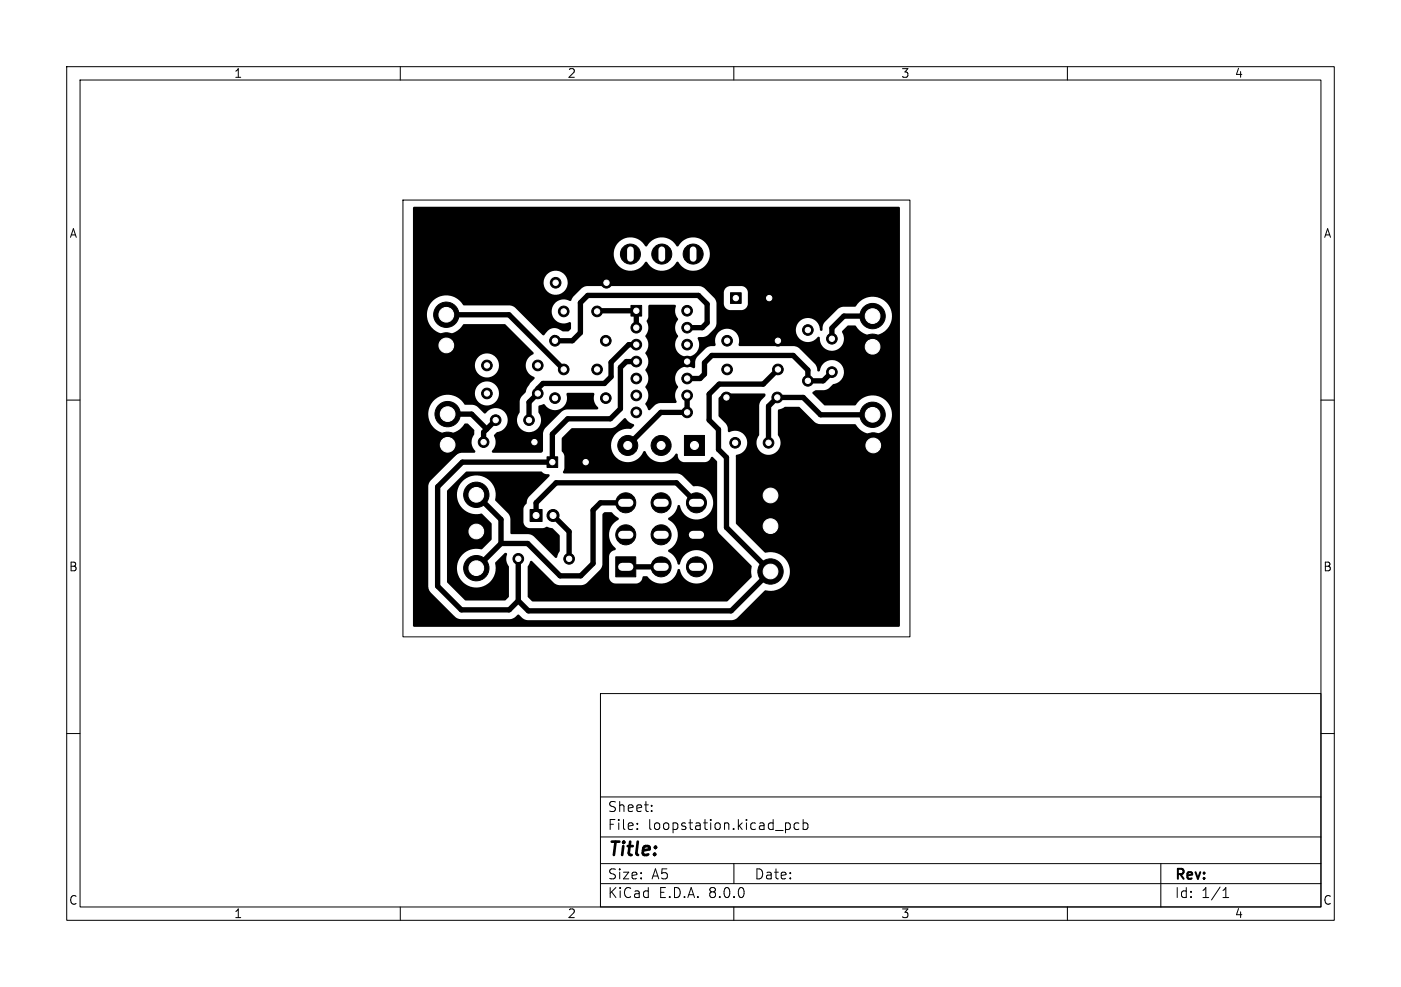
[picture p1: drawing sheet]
<svg xmlns="http://www.w3.org/2000/svg" width="210mm" height="148mm" viewBox="0 0 210 148" stroke-linecap="round" stroke-linejoin="round" font-family="sans-serif">
<defs><g id="words">
<text font-size="2.8" x="91" y="128.9">Title:</text>
<g font-size="2.1">
<text x="91" y="124.7">File:</text>
<text x="91" y="122">Sheet:</text>
<text x="97.1" y="124.7">loopstation.kicad_pcb</text>
<text x="91" y="134.9">KiCad</text>
<text x="91" y="132.1">Size:</text>
<text x="97.7" y="132.1">A5</text>
<text x="98.7" y="134.9">E.D.A.</text>
<text x="106.3" y="134.9">8.0.0</text>
<text x="113" y="132.1">Date:</text>
<text x="176" y="132.3">Rev:</text>
<text x="176" y="134.9">Id:</text>
<text x="180.1" y="134.9">1/1</text>
</g>
<g font-size="1.8">
<text x="35" y="11.9">1</text>
<text x="85" y="11.9">2</text>
<text x="135" y="11.9">3</text>
<text x="185" y="11.9">4</text>
<text x="10.3" y="35.9">A</text>
<text x="198.4" y="35.9">A</text>
<text x="10.3" y="85.9">B</text>
<text x="198.3" y="85.9">B</text>
<text x="10.3" y="135.9">C</text>
<text x="35" y="137.9">1</text>
<text x="85" y="137.9">2</text>
<text x="135" y="137.9">3</text>
<text x="185" y="137.9">4</text>
<text x="198.3" y="135.9">C</text>
</g>
</g></defs>
<g fill="none" stroke="#000" stroke-width=".15">
<path d="M10 10h190v128h-190zM12 12h186v124h-186zM60 10v2M110 10v2M160 10v2M60.4 30h76v65.5h-76zM10 60h2M198 60h2M10 110h2M90 104h108v32h-108zM90 119.5h108M198 110h2"/>
<path d="M60 136v2M90 132.5h108M90 129.5h108M90 125.5h108M95.5 124.2v.2M95.5 123.5v.1M97.7 121.5v.2M97.7 120.8v.1M110 136v2M110 129.5v3M117.7 123.5l.5-.1 .3 .3v.4l-.2 .2h-.6M119.7 123.5l-.4-.1-.3 .3v.4l.2 .2h.5"/>
<path d="M120.4 123.5l.4-.1 .3 .3v.4l-.1 .2h-.6M120.4 122.9v1.5M160 136v2M174 129.5v6.5M183.3 134.6h.9M183.3 133.5l.4-.4v1.5"/>
</g>
<g fill="#000" stroke="#000" stroke-width=".15">
<path d="M94.6 45.8h1.6v1.6h-1.6zM109.5 43.9h1.6v1.6h-1.6zM79.5 76.4h1.8v1.8h-1.8zM82 68.5h1.6v1.6h-1.6zM102.6 65.3h3v3h-3zM92.3 83.5h3v3h-3z"/>
<circle cx="94.5" cy="38.1" r="1.5"/>
<circle cx="99.2" cy="38.1" r="1.5"/>
<circle cx="103.9" cy="38.1" r="1.5"/>
<circle cx="66.9" cy="51.8" r="1.9"/>
<circle cx="66.9" cy="47.2" r="1.9"/>
<circle cx="73" cy="59" r=".8"/>
<circle cx="73" cy="54.8" r=".8"/>
<circle cx="80.6" cy="59" r=".8"/>
<circle cx="80.6" cy="54.8" r=".8"/>
<circle cx="83.2" cy="59.7" r=".8"/>
<circle cx="83.2" cy="51.1" r=".8"/>
<circle cx="83.3" cy="42.4" r=".8"/>
<circle cx="84.5" cy="55.4" r=".8"/>
<circle cx="84.5" cy="46.7" r=".8"/>
<circle cx="89.5" cy="55.4" r=".8"/>
<circle cx="89.5" cy="46.7" r=".8"/>
<circle cx="90.8" cy="59.7" r=".8"/>
<circle cx="90.8" cy="51.1" r=".8"/>
<circle cx="90.9" cy="42.4" r=".8"/>
<circle cx="95.4" cy="51.7" r=".8"/>
<circle cx="95.4" cy="49.1" r=".8"/>
<circle cx="95.4" cy="59.3" r=".8"/>
<circle cx="95.4" cy="54.2" r=".8"/>
<circle cx="95.4" cy="56.8" r=".8"/>
<circle cx="103" cy="49.1" r=".8"/>
<circle cx="103" cy="51.7" r=".8"/>
<circle cx="103" cy="59.3" r=".8"/>
<circle cx="103" cy="46.6" r=".8"/>
<circle cx="103" cy="54.2" r=".8"/>
<circle cx="103" cy="56.8" r=".8"/>
<circle cx="108.9" cy="59.6" r=".8"/>
<circle cx="109" cy="55.4" r=".8"/>
<circle cx="109" cy="51.1" r=".8"/>
<circle cx="115.3" cy="44.7" r=".8"/>
<circle cx="116.5" cy="59.6" r=".8"/>
<circle cx="116.6" cy="55.4" r=".8"/>
<circle cx="116.6" cy="51.1" r=".8"/>
<circle cx="121.1" cy="49.5" r=".8"/>
<circle cx="121.1" cy="57.1" r=".8"/>
<circle cx="124.7" cy="50.8" r=".8"/>
<circle cx="124.7" cy="55.8" r=".8"/>
<circle cx="130.8" cy="47.4" r="1.9"/>
<circle cx="130.8" cy="52" r="1.9"/>
<circle cx="67.1" cy="62.1" r="1.9"/>
<circle cx="67.1" cy="66.7" r="1.9"/>
<circle cx="71.4" cy="74.2" r="1.9"/>
<circle cx="71.4" cy="79.7" r="1.9"/>
<circle cx="72.5" cy="66.3" r=".8"/>
<circle cx="74.3" cy="63" r=".8"/>
<circle cx="79.3" cy="63" r=".8"/>
<circle cx="80.1" cy="66.3" r=".8"/>
<circle cx="82.9" cy="77.3" r=".9"/>
<circle cx="87.8" cy="69.3" r=".8"/>
<circle cx="93.8" cy="75.4" r="1.5"/>
<circle cx="94.1" cy="66.8" r="1.5"/>
<circle cx="95.4" cy="61.8" r=".8"/>
<circle cx="99.1" cy="75.4" r="1.5"/>
<circle cx="99.1" cy="66.8" r="1.5"/>
<circle cx="103" cy="61.8" r=".8"/>
<circle cx="104.4" cy="75.4" r="1.5"/>
<circle cx="110.2" cy="66.4" r=".8"/>
<circle cx="115.2" cy="66.4" r=".8"/>
<circle cx="115.5" cy="78.9" r="1.9"/>
<circle cx="115.5" cy="74.3" r="1.9"/>
<circle cx="130.8" cy="62.2" r="1.9"/>
<circle cx="130.9" cy="66.8" r="1.9"/>
<circle cx="71.4" cy="85.2" r="1.9"/>
<circle cx="77.7" cy="83.8" r=".8"/>
<circle cx="85.3" cy="83.8" r=".8"/>
<circle cx="93.8" cy="80.2" r="1.5"/>
<circle cx="99.1" cy="85" r="1.5"/>
<circle cx="99.1" cy="80.2" r="1.5"/>
<circle cx="104.4" cy="85" r="1.5"/>
<circle cx="104.4" cy="80.2" r="1.5"/>
<circle cx="115.5" cy="85.7" r="1.9"/>
</g>
<g fill="none" stroke="#000" stroke-width=".8">
<path d="M66.9 47.2h9.4l8.2 8.2M89.5 46.7l.1-.1h5.8v2.5M95.4 54.2h-1.5l-.9 .9v6.2l-1.5 1.5h-6.4l-2.3 2.3v4.2h-13.5l-3.7 3.7v14.9l3.5 3.5h7.2l1.4-1.3M95.4 51.7h-1.2l-2.6 2.6v2.2l-1 1h-9.2l-.8 .8v.7l-1.3 1.3v2.7M103 49.1h2.3l.7-.7v-2.8l-1.3-1.3h-16.6l-1.1 1.1v4.5l-1.2 1.2h-2.6l-.1-.5M103 59.3v2.5h-3.9l-5 5M116.6 55.4l-2.2 2.2h-6.6l-1.5 1.5v3.9l1.4 1.4v3l1.2 1.2v10.5l6.6 6.6-5.9 5.9h-30.4l-1.5-1.5M124.7 55.8l-1.3 1.3h-2.3v-1.6l-2.2-2.2h-12.2l-1.1 1.1v1.7l-.7 .7h-1.9M130.8 47.4h-4.3l-1.8 1.8v1.6M67.1 62.1h3.6l2.3 2.2M71.4 74.2l3.7 3.7v3.6M74.3 63l-1.8 1.8v1.5"/>
<path d="M82.9 77.3l2.4 2.4v4.1M93.8 75.4h-3.8l-1.1 1.1v8l-1.8 1.9h-3.1l-4.9-4.9h-4M104.4 75.4l-3-3h-18l-3 3v1.9M130.8 62.2h-7.8l-2.6-2.6h-3.9l-1.3 1.3v5.5M75.1 81.5l-3.7 3.7M77.7 83.8v6.3M93.8 85h5.3"/>
</g>
<path d="M62 31l72.9 .1v62.8l-.2 .1h-72.7l-.1-.2v-34.8h9.3v.3a1.81 1.81 0 0 0 2.8 1.2 1.81 1.81 0 0 0-.2-3.1 1.81 1.81 0 0 0-2.6 1.6h-9.3v-4.2h9.3v.3a1.81 1.81 0 0 0 2.8 1.2 1.81 1.81 0 0 0-.2-3.1 1.81 1.81 0 0 0-2.6 1.6h-9.3v-7.6h2.1v.3a2.96 2.96 0 0 0 2.4 2.6 2.96 2.96 0 0 0 3.1-1.5h6.2l4.2 4.2 .1 .3a1.88 1.88 0 0 0-1.2 1.8 1.88 1.88 0 0 0 1.3 1.7v.2l-1 1.2-.3 .8-.8 1-.1 .4v1.7a1.82 1.82 0 0 0 .2 2.5 1.82 1.82 0 0 0 2.5-.1 1.82 1.82 0 0 0 .1-2.5v-.9l.9-.3a1.82 1.82 0 0 0 2.3 .8 1.82 1.82 0 0 0 1-2.2v-.2l.2-.1h3.8l.2 .1v.2a2.12 2.12 0 0 0 .6 2l-.2 .2h-4.5l-.8 .3-2.5 2.5-.2 .4-.1 .4v2.6l-.2 .3h-7.3a.2 .2 0 0 1-.2-.1 .2 .2 0 0 1 .1-.3 2.02 2.02 0 0 0 .3-2.2l.3-.5a1.83 1.83 0 0 0 1.5-2.7 1.83 1.83 0 0 0-3.1-.1h-.3l-.8-.9a1.42 1.42 0 0 0-1.1-.4h-.9a2.92 2.92 0 0 0-4.4-.9 2.92 2.92 0 0 0-.1 4.5 2.92 2.92 0 0 0 4.4-.8l.6 .1 .9 1a1.5 1.5 0 0 1-.3 1.2 2.16 2.16 0 0 0 .5 1.9l-.2 .2h-1.9l-.6 .2-4.1 4-.2 .4-.1 .4v14.9a1.41 1.41 0 0 0 .5 1.2l3.5 3.5 .4 .2 .4 .2h7.2a1.7 1.7 0 0 0 1.4-.7h.2a1.85 1.85 0 0 0 1.5 .8h30.2a1.41 1.41 0 0 0 1.2-.5l4-4a2.92 2.92 0 0 0 3.7-2.8 2.92 2.92 0 0 0-3.7-2.8l-4.4-4.4v-10.1l.1-.2a1.81 1.81 0 0 0 1.5-2.4 1.81 1.81 0 0 0-2.6-1l-.2-.1v-.6l-.2-.4-1.2-1.3 .1-2.8 .7-.6h6.1l.1 .1v.3l-.7 .8-.2 .6v4.5a1.82 1.82 0 0 0 .2 2.5 1.82 1.82 0 0 0 2.5-.1 1.82 1.82 0 0 0 .1-2.5v-3.7l1.1-.5h2.1l2.3 2.3 .6 .3h5.5a2.92 2.92 0 0 0 4.4 .9 2.92 2.92 0 0 0 .1-4.5 2.92 2.92 0 0 0-4.4 .8h-4.7l-1.8-1.8 .1-.3 .4-.2h1.2l.4-.1 .9-.8a1.82 1.82 0 0 0 1.7-1.8 1.82 1.82 0 0 0-1.6-1.8 1.82 1.82 0 0 0-2 1.5v.1a.22 .22 0 0 1-.3 .1 .22 .22 0 0 1-.1-.3l-.3-.8-2.2-2.2a1.41 1.41 0 0 0-1.2-.5h-7.9l-.2-.2a1.86 1.86 0 0 0-.9-2.2h9.5v.3a1.82 1.82 0 0 0 1.4 1.5 1.82 1.82 0 0 0 1.9-.8l.3 .1a1.81 1.81 0 0 0 2.3 1.9 1.81 1.81 0 0 0 1-2.7l.9-1 1.2 .1a2.91 2.91 0 0 0 4.4 .7 2.91 2.91 0 0 0-.1-4.5 2.91 2.91 0 0 0-4.3 .9h-1.9l-.6 .2-2.2 2.1-.3 .6v.4a.21 .21 0 0 1-.1 .3 .21 .21 0 0 1-.3-.2 1.8 1.8 0 0 0-1.8-1.7 1.8 1.8 0 0 0-1.8 1.8h-9.5a1.86 1.86 0 0 0-2.1 .3 1.86 1.86 0 0 0-.5 2l-1.2 .3-1.5 1.4-.3 .6v1l-.2 .1a1.82 1.82 0 0 0-2.4 .4 1.82 1.82 0 0 0 0 2.4v.2a2.02 2.02 0 0 0-.2 2.1l-.2 .1-2.5 .1-.6 .3-.8 .7-.2-.1-.4-.9a2.03 2.03 0 0 0 0-2.5 2 2 0 0 0 0-2.6 2 2 0 0 0 0-2.5 2.03 2.03 0 0 0 0-2.5 2.07 2.07 0 0 0 .2-2.3l.3-.5 .1-1.9h3.8l.2 .2a2.18 2.18 0 0 0 .3 2 2 2 0 0 0 0 2.6 1.82 1.82 0 0 0 .1 2.4 1.82 1.82 0 0 0 2.4 .2 1.82 1.82 0 0 0 .5-2.3l.2-.3a1.63 1.63 0 0 0 1.5-.5l.8-.7 .3-.6v-3.1h1.1l.3 .6 .5 .3h1.9a.99 .99 0 0 0 .9-.9v-1.9l-.3-.5-.5-.3h-1.9a.99 .99 0 0 0-.9 .9v1.8h-1.1l-.1-.5-.2-.4-1.4-1.4a1.42 1.42 0 0 0-1.1-.4h-16.6l-.8 .3-1.3 1.3-.3 .6h-.2a1.82 1.82 0 0 0-2.7 1.6 1.82 1.82 0 0 0 2.7 1.6l.2 .1-.1 1-.3 .3h-.9a1.64 1.64 0 0 0-2.7 .5h-.3l-3.9-3.9a1.41 1.41 0 0 0-1.2-.5h-6.7a2.93 2.93 0 0 0-3.3-1.4 2.93 2.93 0 0 0-2.2 2.8h-2.1v-4.8h19.6v.3a1.81 1.81 0 0 0 2.8 1.2 1.81 1.81 0 0 0-.2-3.1 1.81 1.81 0 0 0-2.6 1.6h-19.6v-4.3h30.1v.3a2.52 2.52 0 0 0 2.1 2.2 2.52 2.52 0 0 0 2.6-1.3l.2-.1a2.58 2.58 0 0 0 4.5 .1l.2-.1a2.53 2.53 0 0 0 3.8 .9 2.53 2.53 0 0 0 .1-3.9 2.53 2.53 0 0 0-3.8 .7l-.2 .1a2.58 2.58 0 0 0-4.5-.1l-.2 .1a2.54 2.54 0 0 0-2.9-1.3 2.54 2.54 0 0 0-1.9 2.4h-30.1zM67.1 73.5l2.8-2.8h11.2a1.82 1.82 0 0 0 1.3 .5v.2l-3.1 3.1-.3 .5a.91 .91 0 0 1-.4 .8l-.1 .5v2a.99 .99 0 0 0 .9 .9h1.9l.7-.2 .8 .2 1.1 1v2.4l-.4 1h-.3l-3-3a1.41 1.41 0 0 0-1.2-.5l-2.5-.1v-2a1.41 1.41 0 0 0-.5-1.2l-1.8-1.8a2.92 2.92 0 0 0-2.5-3.7 2.92 2.92 0 0 0-3.2 3.1 2.92 2.92 0 0 0 3.7 2.6l1.5 1.6v2.3l-1.5 1.5a2.92 2.92 0 0 0-3.7 2.5 2.92 2.92 0 0 0 3.1 3.2 2.92 2.92 0 0 0 2.6-3.7l1.4-1.4a.23 .23 0 0 1 .3-.1 .23 .23 0 0 1 .1 .4 2.02 2.02 0 0 0 .3 1.7v4.4l-.6 .6h-6l-2.6-2.6zM85.6 64.3l5.8-.1a1.41 1.41 0 0 0 1.2-.5l.9-1h.2l.1 .1a2.58 2.58 0 0 0 1.2 .9v.2l-.4 .4a2.7 2.7 0 0 0-3 2.2 2.52 2.52 0 0 0 1.9 2.7 2.52 2.52 0 0 0 3-1.5l.1-.1a2.84 2.84 0 0 0 3 1.7 3 3 0 0 0 1.8-1.3l.1 .1a1.17 1.17 0 0 0 1 1.2h3.3a1.44 1.44 0 0 0 .9-.8l.2 .1 .6 .7v9.9l.1 .4 .2 .4 4.9 5-.1 .7 .1 .9-3.6 3.5-29.2 .1-.8-.8v-4.5l.4-.7 .2-.1 3.3 3.3 .4 .2 .4 .2h3.1a1.41 1.41 0 0 0 1.2-.5l1.7-1.7a1.41 1.41 0 0 0 .5-1.2v-7.3l.3-.3h1.1l1 .9 .1 .2a2.64 2.64 0 0 0-.5 4.4l-.1 .2a1.1 1.1 0 0 0-.9 .9v3.2l.3 .6 .6 .3h3.2a1.19 1.19 0 0 0 1-1.1h.6a2.58 2.58 0 0 0 2.7 1 2.58 2.58 0 0 0 2-2.1h.1l.1 .2a2.5 2.5 0 0 0 3.9 1.5 2.5 2.5 0 0 0-.1-4.2 2.5 2.5 0 0 0-3.8 1.8h-.3a3 3 0 0 0-1.5-2l.1-.1a2.53 2.53 0 0 0 1.4-2.3 2.53 2.53 0 0 0-1.4-2.3v-.3a2.98 2.98 0 0 0 1.5-1.9l.2 .2a2.51 2.51 0 0 0 3 1.9 2.51 2.51 0 0 0 2-2.9 2.51 2.51 0 0 0-3-2l-1.5-1.5a1.42 1.42 0 0 0-1.1-.4h-16.8l-.1-.2 .2-.5v-1.9l-.1-.3-.3-.5v-1.8z" fill="#000"/>
<g fill="#fff" stroke="#fff" stroke-width=".15">
<circle cx="71.4" cy="85.2" r="1.1"/>
<circle cx="71.4" cy="74.2" r="1.1"/>
<circle cx="115.5" cy="78.9" r="1.1"/>
<circle cx="104.1" cy="66.8" r=".6"/>
<circle cx="99.1" cy="66.8" r=".6"/>
<circle cx="94.1" cy="66.8" r=".6"/>
<circle cx="116.5" cy="59.6" r=".4"/>
<circle cx="108.9" cy="59.6" r=".4"/>
<circle cx="124.7" cy="55.8" r=".4"/>
<circle cx="124.7" cy="50.8" r=".4"/>
<circle cx="110.3" cy="44.7" r=".4"/>
<circle cx="115.3" cy="44.7" r=".4"/>
<circle cx="74.3" cy="63" r=".4"/>
<circle cx="79.3" cy="63" r=".4"/>
<circle cx="83.2" cy="51.1" r=".4"/>
<circle cx="90.8" cy="51.1" r=".4"/>
<circle cx="66.9" cy="51.8" r="1.1"/>
<circle cx="121.1" cy="57.1" r=".4"/>
<circle cx="121.1" cy="49.5" r=".4"/>
<circle cx="71.4" cy="79.7" r="1.1"/>
<circle cx="115.5" cy="74.3" r="1.1"/>
<circle cx="80.4" cy="77.3" r=".45"/>
<circle cx="82.9" cy="77.3" r=".45"/>
<circle cx="85.3" cy="83.8" r=".4"/>
<circle cx="77.7" cy="83.8" r=".4"/>
<circle cx="67.1" cy="62.1" r="1.1"/>
<circle cx="83.3" cy="42.4" r=".4"/>
<circle cx="90.9" cy="42.4" r=".4"/>
<circle cx="80.6" cy="54.8" r=".4"/>
<circle cx="73" cy="54.8" r=".4"/>
<circle cx="89.5" cy="46.7" r=".4"/>
<circle cx="84.5" cy="46.7" r=".4"/>
<circle cx="90.8" cy="59.7" r=".4"/>
<circle cx="83.2" cy="59.7" r=".4"/>
<circle cx="67.1" cy="66.7" r="1.1"/>
<circle cx="115.5" cy="85.7" r="1.1"/>
<circle cx="130.8" cy="52" r="1.1"/>
<circle cx="82.8" cy="69.3" r=".4"/>
<circle cx="87.8" cy="69.3" r=".4"/>
<circle cx="66.9" cy="47.2" r="1.1"/>
<circle cx="130.9" cy="66.8" r="1.1"/>
<circle cx="72.5" cy="66.3" r=".4"/>
<circle cx="80.1" cy="66.3" r=".4"/>
<circle cx="109" cy="51.1" r=".4"/>
<circle cx="116.6" cy="51.1" r=".4"/>
<circle cx="116.6" cy="55.4" r=".4"/>
<circle cx="109" cy="55.4" r=".4"/>
<circle cx="95.4" cy="46.6" r=".4"/>
<circle cx="95.4" cy="49.1" r=".4"/>
<circle cx="95.4" cy="51.7" r=".4"/>
<circle cx="95.4" cy="54.2" r=".4"/>
<circle cx="95.4" cy="56.8" r=".4"/>
<circle cx="95.4" cy="59.3" r=".4"/>
<circle cx="95.4" cy="61.8" r=".4"/>
<circle cx="103" cy="61.8" r=".4"/>
<circle cx="103" cy="59.3" r=".4"/>
<circle cx="103" cy="56.8" r=".4"/>
<circle cx="103" cy="54.2" r=".4"/>
<circle cx="103" cy="51.7" r=".4"/>
<circle cx="103" cy="49.1" r=".4"/>
<circle cx="103" cy="46.6" r=".4"/>
<circle cx="130.8" cy="62.2" r="1.1"/>
<circle cx="110.2" cy="66.4" r=".4"/>
<circle cx="115.2" cy="66.4" r=".4"/>
<circle cx="84.5" cy="55.4" r=".4"/>
<circle cx="89.5" cy="55.4" r=".4"/>
<circle cx="130.8" cy="47.4" r="1.1"/>
<circle cx="80.6" cy="59" r=".4"/>
<circle cx="73" cy="59" r=".4"/>
</g>
<path d="M93.3 75.4h1.1M98.5 75.4h1.2M103.8 75.4h1.2M93.3 85h1.1M93.3 80.2h1.1M98.5 85h1.2M98.5 80.2h1.2M103.8 85h1.2M103.8 80.2h1.2" fill="none" stroke="#fff" stroke-width="1.2"/>
<path d="M94.5 37.5v1.2M99.2 37.5v1.2M103.9 37.5v1.2" fill="none" stroke="#fff" stroke-width="1"/>
<use href="#words"/>
</svg>
